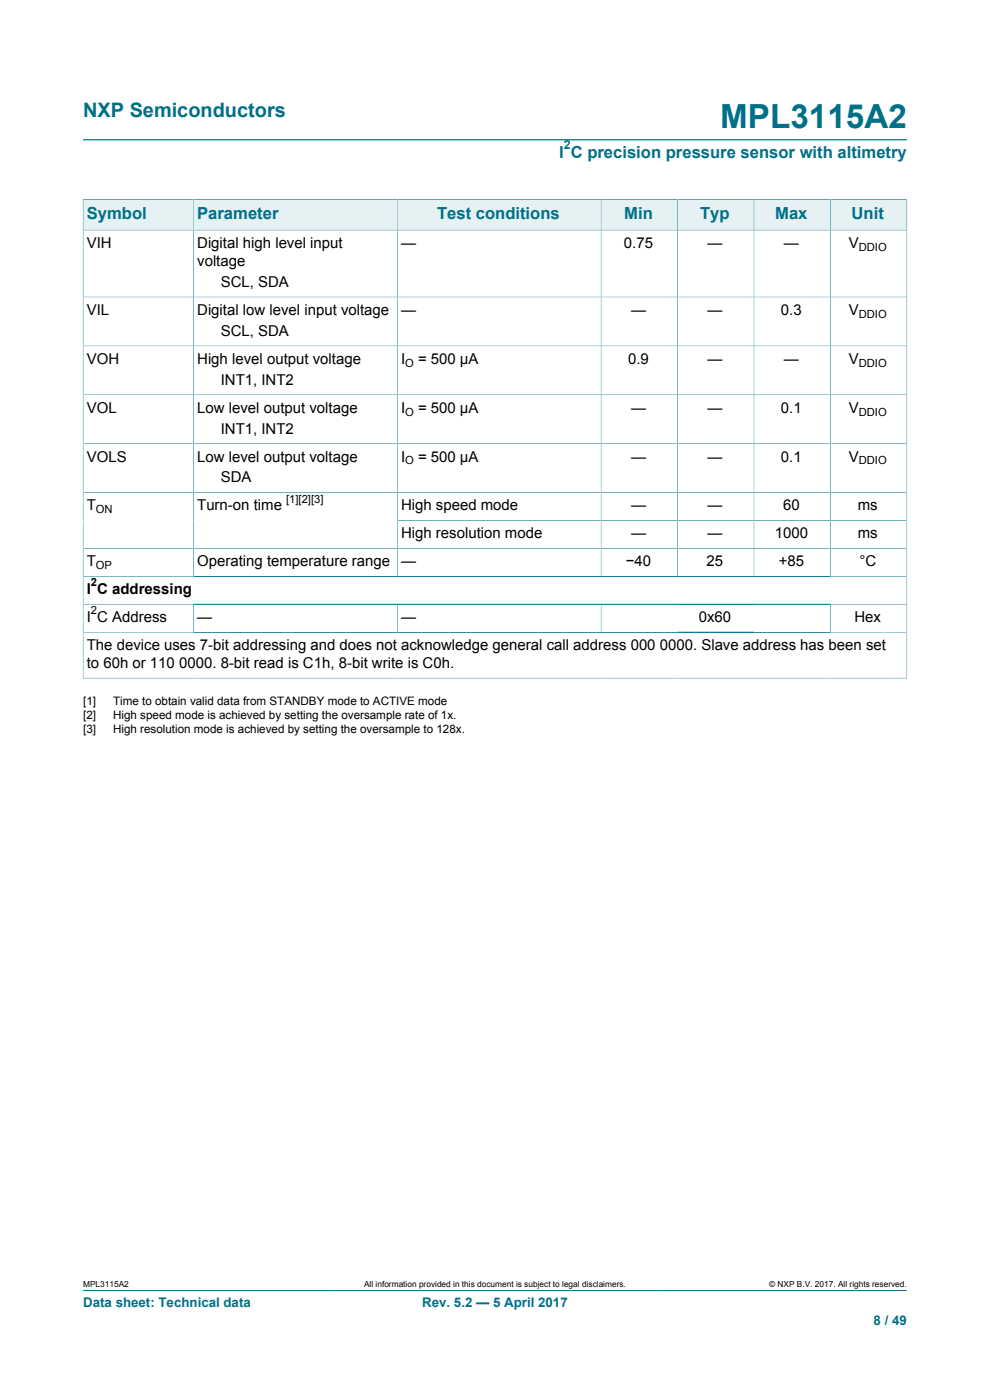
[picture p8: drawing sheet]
<svg xmlns="http://www.w3.org/2000/svg" width="210mm" height="297mm" viewBox="0 0 210 297" stroke-linecap="round" stroke-linejoin="round" font-family="sans-serif">
<defs><g id="words">
<text font-size="7.1" fill="#007088" x="152.8" y="27.2">MPL3115A2</text>
<text font-size="4.2" fill="#007088" x="17.6" y="24.8">NXP Semiconductors</text>
<g font-size="3.5" fill="#007088">
<text x="118.6" y="33.5">I C precision pressure sensor with altimetry</text>
<text x="18.4" y="46.5">Symbol</text>
<text x="41.8" y="46.5">Parameter</text>
<text x="92.7" y="46.5">Test conditions</text>
<text x="132.4" y="46.5">Min</text>
<text x="148.5" y="46.5">Typ</text>
<text x="164.4" y="46.5">Max</text>
<text x="180.7" y="46.5">Unit</text>
</g>
<g font-size="3.2">
<text x="18.4" y="52.6">VIH</text>
<text x="41.8" y="52.6">Digital high level input</text>
<text x="85.1" y="52.6">—</text>
<text x="132.4" y="52.6">0.75</text>
<text x="150.1" y="52.6">—</text>
<text x="166.3" y="52.6">—</text>
<text x="180" y="52.6">V</text>
<text x="41.8" y="56.4">voltage</text>
<text x="46.8" y="60.9">SCL, SDA</text>
<text x="18.4" y="66.8">VIL</text>
<text x="41.8" y="66.8">Digital low level input voltage</text>
<text x="46.8" y="71.2">SCL, SDA</text>
<text x="85.1" y="66.8">—</text>
<text x="133.9" y="66.8">—</text>
<text x="150.1" y="66.8">—</text>
<text x="165.7" y="66.8">0.3</text>
<text x="180" y="66.8">V</text>
<text x="18.4" y="77.2">VOH</text>
<text x="41.8" y="77.2">High level output voltage</text>
<text x="85.1" y="77.2">I</text>
<text x="88.7" y="77.2">= 500 µA</text>
<text x="133.2" y="77.2">0.9</text>
<text x="150.1" y="77.2">—</text>
<text x="166.3" y="77.2">—</text>
<text x="180" y="77.2">V</text>
<text x="46.8" y="81.6">INT1, INT2</text>
<text x="18.4" y="87.5">VOL</text>
<text x="41.8" y="87.5">Low level output voltage</text>
<text x="85.1" y="87.5">I</text>
<text x="88.7" y="87.5">= 500 µA</text>
<text x="133.9" y="87.5">—</text>
<text x="150.1" y="87.5">—</text>
<text x="165.7" y="87.5">0.1</text>
<text x="180" y="87.5">V</text>
<text x="46.8" y="92">INT1, INT2</text>
<text x="18.4" y="97.9">VOLS</text>
<text x="41.8" y="97.9">Low level output voltage</text>
<text x="85.1" y="97.9">I</text>
<text x="88.7" y="97.9">= 500 µA</text>
<text x="133.9" y="97.9">—</text>
<text x="150.1" y="97.9">—</text>
<text x="165.7" y="97.9">0.1</text>
<text x="180" y="97.9">V</text>
<text x="46.8" y="102.4">SDA</text>
<text x="18.4" y="108.3">T</text>
<text x="41.8" y="108.3">Turn-on time</text>
<text x="85.1" y="108.3">High speed mode</text>
<text x="133.9" y="108.3">—</text>
<text x="150.1" y="108.3">—</text>
<text x="166.1" y="108.3">60</text>
<text x="182" y="108.3">ms</text>
<text x="85.1" y="114.2">High resolution mode</text>
<text x="133.9" y="114.2">—</text>
<text x="150.1" y="114.2">—</text>
<text x="164.3" y="114.2">1000</text>
<text x="182" y="114.2">ms</text>
<text x="18.4" y="120.1">T</text>
<text x="41.8" y="120.1">Operating temperature range</text>
<text x="85.1" y="120.1">—</text>
<text x="132.8" y="120.1">−40</text>
<text x="149.9" y="120.1">25</text>
<text x="165.2" y="120.1">+85</text>
<text x="182.3" y="120.1">°C</text>
<text x="18.4" y="126.1">I C addressing</text>
<text x="18.4" y="132">I C Address</text>
<text x="41.8" y="132">—</text>
<text x="85.1" y="132">—</text>
<text x="148.2" y="132">0x60</text>
<text x="181.3" y="132">Hex</text>
<text x="18.4" y="137.9">The device uses 7-bit addressing and does not acknowledge general call address 000 0000. Slave address has been set</text>
<text x="18.4" y="141.7">to 60h or 110 0000. 8-bit read is C1h, 8-bit write is C0h.</text>
</g>
<g font-size="2.8" fill="#007088">
<text x="17.6" y="277.3">Data sheet: Technical data</text>
<text x="89.6" y="277.3">Rev. 5.2 — 5 April 2017</text>
<text x="185.3" y="281">8 / 49</text>
</g>
<text font-size="2.6" fill="#007088" x="119.6" y="31.6">2</text>
<g font-size="2.5">
<text x="17.6" y="149.5">[1]</text>
<text x="24" y="149.5">Time to obtain valid data from STANDBY mode to ACTIVE mode</text>
<text x="17.6" y="152.5">[2]</text>
<text x="17.6" y="155.4">[3]</text>
<text x="24" y="152.5">High speed mode is achieved by setting the oversample rate of 1x.</text>
<text x="24" y="155.4">High resolution mode is achieved by setting the oversample to 128x.</text>
</g>
<g font-size="2.4">
<text x="182.2" y="53.2">DDIO</text>
<text x="182.2" y="67.4">DDIO</text>
<text x="85.9" y="77.8">O</text>
<text x="182.2" y="77.8">DDIO</text>
<text x="85.9" y="88.2">O</text>
<text x="182.2" y="88.2">DDIO</text>
<text x="85.9" y="98.5">O</text>
<text x="182.2" y="98.5">DDIO</text>
<text x="60.7" y="106.6">[1][2][3]</text>
<text x="20.4" y="108.9">ON</text>
<text x="19.3" y="124.4">2</text>
<text x="20.4" y="120.7">OP</text>
<text x="19.3" y="130.3">2</text>
</g>
<g font-size="1.8">
<text x="17.6" y="273.1">MPL3115A2</text>
<text x="77.2" y="273.1">All information provided in this document is subject to legal disclaimers.</text>
<text x="163.2" y="273.1">© NXP B.V. 2017. All rights reserved.</text>
</g>
</g></defs>
<path d="M17.6 29.7h174.8M17.6 273.8h174.8" fill="none" stroke="#007088" stroke-width=".21"/>
<path d="M17.7 42.4h23.3v6.4h-23.3z" fill="#e6f1f3"/>
<path d="M17.6 42.3v6.5h23.5v-6.5h-23.5" fill="none" stroke="#007088" stroke-width=".21"/>
<path d="M41.1 42.4h43.1v6.4h-43.1z" fill="#e6f1f3"/>
<path d="M41.1 42.3h43.2v6.5h-43.2z" fill="none" stroke="#007088" stroke-width=".21"/>
<path d="M84.4 42.4h43v6.4h-43z" fill="#e6f1f3"/>
<path d="M84.3 42.3h43.2v6.5h-43.2z" fill="none" stroke="#007088" stroke-width=".21"/>
<path d="M127.6 42.4h16.1v6.4h-16.1z" fill="#e6f1f3"/>
<path d="M127.5 42.3h16.2v6.5h-16.2z" fill="none" stroke="#007088" stroke-width=".21"/>
<path d="M143.8 42.4h16.1v6.4h-16.1z" fill="#e6f1f3"/>
<path d="M143.7 42.3h16.2v6.5h-16.2z" fill="none" stroke="#007088" stroke-width=".21"/>
<path d="M160 42.4h16.1v6.4h-16.1z" fill="#e6f1f3"/>
<path d="M159.9 42.3h16.2v6.5h-16.2z" fill="none" stroke="#007088" stroke-width=".21"/>
<path d="M176.2 42.4h16.1v6.4h-16.1z" fill="#e6f1f3"/>
<g fill="none" stroke="#007088" stroke-width=".21">
<path d="M41.1 48.8v73.5M84.3 48.8v73.5M127.5 48.8v73.5M143.7 48.8v73.5M159.9 48.8v73.5M192.4 42.3v101.6M192.4 48.8h-174.8v95.1M192.4 42.3h-16.3v80M17.6 63h174.8M17.6 73.4h174.8M17.6 83.7h174.8M17.6 94.1h174.8"/>
<path d="M17.6 104.5h174.8M84.3 110.4h108.1M192.4 116.3h-174.8M17.6 122.3h174.8M17.6 128.2h174.8M17.6 134.1h174.8M41.1 128.2v5.9M84.3 128.2v5.9M127.5 128.2v5.9M176.1 128.2v5.9M17.6 143.9h174.8"/>
</g>
<use href="#words"/>
</svg>
